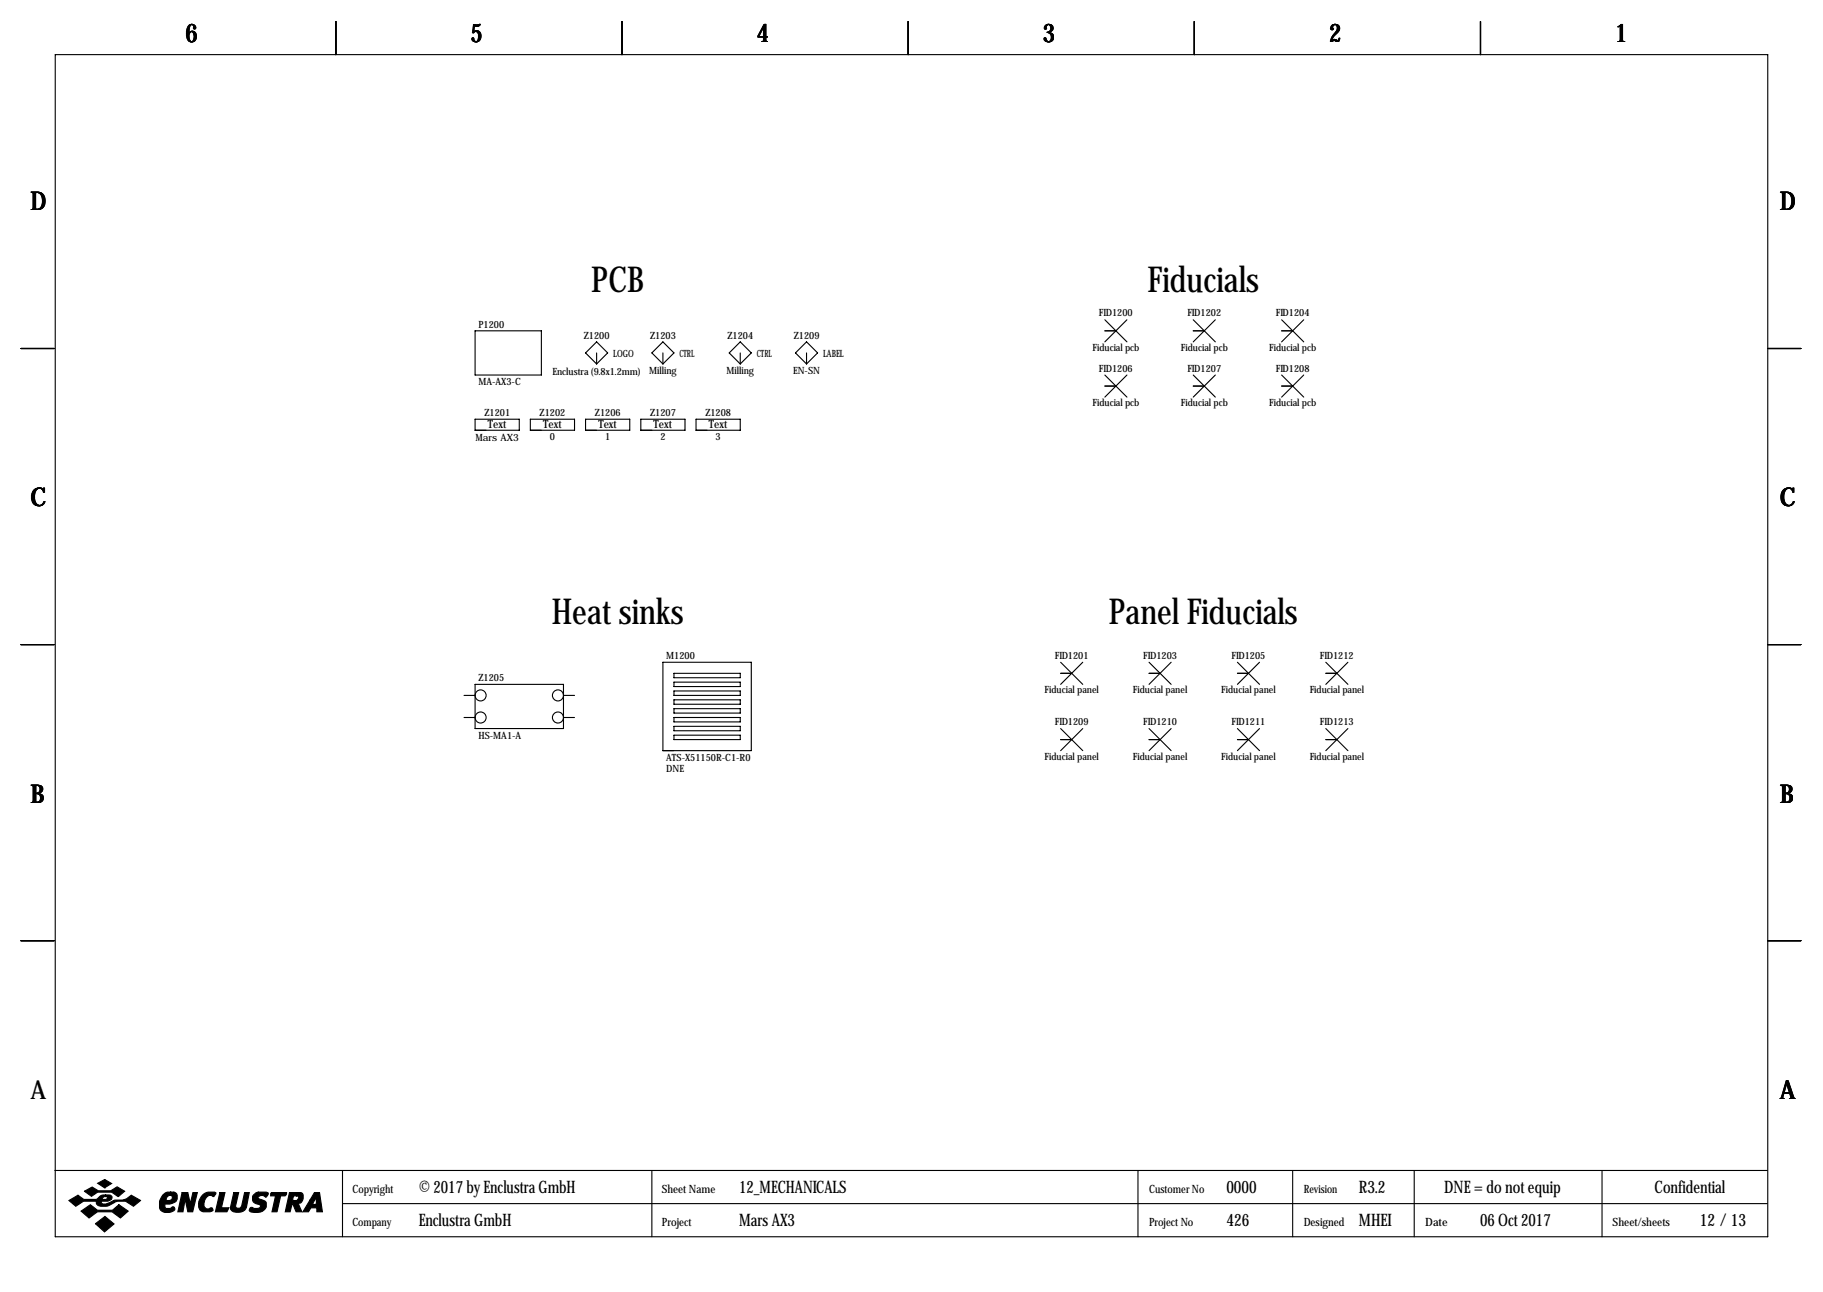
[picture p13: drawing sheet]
<svg xmlns="http://www.w3.org/2000/svg" width="419mm" height="297mm" viewBox="0 0 419 297" stroke-linecap="round" stroke-linejoin="round" font-family="sans-serif">
<defs><g id="words">
<g font-size="8.2">
<text x="135.9" y="67.2">PCB</text>
<text x="263.8" y="67.2">Fiducials</text>
<text x="126.8" y="143.4">Heat sinks</text>
<text x="254.9" y="143.4">Panel Fiducials</text>
</g>
<g font-size="5.9">
<text x="42.7" y="9.8">6</text>
<text x="108.2" y="9.8">5</text>
<text x="174" y="9.8">4</text>
<text x="239.8" y="9.8">3</text>
<text x="305.6" y="9.8">2</text>
<text x="371.3" y="9.8">1</text>
<text x="7" y="48.4">D</text>
<text x="409.2" y="48.4">D</text>
<text x="7" y="116.4">C</text>
<text x="409.2" y="116.4">C</text>
<text x="7" y="184.5">B</text>
<text x="409.2" y="184.5">B</text>
<text x="7" y="252.6">A</text>
<text x="409.2" y="252.6">A</text>
</g>
<g font-size="4">
<text x="96.3" y="274.2">© 2017 by Enclustra GmbH</text>
<text x="169.9" y="274.2">12_MECHANICALS</text>
<text x="281.9" y="274.2">0000</text>
<text x="312.4" y="274.2">R3.2</text>
<text x="332" y="274.2">DNE = do not equip</text>
<text x="380.4" y="274.2">Confidential</text>
<text x="96.3" y="281.8">Enclustra GmbH</text>
<text x="169.9" y="281.8">Mars AX3</text>
<text x="281.9" y="281.8">426</text>
<text x="312.4" y="281.8">MHEI</text>
<text x="340.3" y="281.8">06 Oct 2017</text>
<text x="390.8" y="281.8">12/13</text>
</g>
<g font-size="2.6">
<text x="112.2" y="98.4">Text</text>
<text x="124.9" y="98.4">Text</text>
<text x="137.6" y="98.4">Text</text>
<text x="150.3" y="98.4">Text</text>
<text x="163" y="98.4">Text</text>
<text x="81" y="274.2">Copyright</text>
<text x="152.1" y="274.2">Sheet Name</text>
<text x="264.2" y="274.2">Customer No</text>
<text x="299.7" y="274.2">Revision</text>
<text x="81" y="281.8">Company</text>
<text x="152.1" y="281.8">Project</text>
<text x="264.2" y="281.8">Project No</text>
<text x="299.7" y="281.8">Designed</text>
<text x="327.7" y="281.8">Date</text>
<text x="370.7" y="281.8">Sheet/sheets</text>
</g>
<g font-size="2.3">
<text x="110" y="75.3">P1200</text>
<text x="134.2" y="77.8">Z1200</text>
<text x="149.5" y="77.8">Z1203</text>
<text x="167.2" y="77.8">Z1204</text>
<text x="182.5" y="77.8">Z1209</text>
<text x="252.7" y="72.8">FID1200</text>
<text x="273" y="72.8">FID1202</text>
<text x="293.3" y="72.8">FID1204</text>
<text x="141" y="82.2">LOGO</text>
<text x="156.2" y="82.2">CTRL</text>
<text x="174" y="82.2">CTRL</text>
<text x="189.2" y="82.2">LABEL</text>
<text x="251.2" y="80.6">Fiducial pcb</text>
<text x="271.5" y="80.6">Fiducial pcb</text>
<text x="291.8" y="80.6">Fiducial pcb</text>
<text x="110" y="88.5">MA-AX3-C</text>
<text x="127" y="86.2">Enclustra (9.8x1.2mm)</text>
<text x="149.3" y="86">Milling</text>
<text x="167" y="86">Milling</text>
<text x="182.3" y="86">EN-SN</text>
<text x="252.7" y="85.5">FID1206</text>
<text x="273" y="85.5">FID1207</text>
<text x="293.3" y="85.5">FID1208</text>
<text x="111.4" y="95.6">Z1201</text>
<text x="124.1" y="95.6">Z1202</text>
<text x="136.8" y="95.6">Z1206</text>
<text x="149.5" y="95.6">Z1207</text>
<text x="162.2" y="95.6">Z1208</text>
<text x="251.2" y="93.3">Fiducial pcb</text>
<text x="271.5" y="93.3">Fiducial pcb</text>
<text x="291.8" y="93.3">Fiducial pcb</text>
<text x="109.3" y="101.3">Mars AX3</text>
<text x="126.4" y="101.2">0</text>
<text x="139.1" y="101.2">1</text>
<text x="151.8" y="101.2">2</text>
<text x="164.5" y="101.2">3</text>
<text x="153.2" y="151.5">M1200</text>
<text x="242.5" y="151.5">FID1201</text>
<text x="262.8" y="151.5">FID1203</text>
<text x="283.1" y="151.5">FID1205</text>
<text x="303.5" y="151.5">FID1212</text>
<text x="110" y="156.6">Z1205</text>
<text x="240.1" y="159.4">Fiducial panel</text>
<text x="260.5" y="159.4">Fiducial panel</text>
<text x="280.8" y="159.4">Fiducial panel</text>
<text x="301.1" y="159.4">Fiducial panel</text>
<text x="242.5" y="166.7">FID1209</text>
<text x="262.8" y="166.7">FID1210</text>
<text x="283.1" y="166.7">FID1211</text>
<text x="303.5" y="166.7">FID1213</text>
<text x="110" y="169.8">HS-MA1-A</text>
<text x="153.2" y="174.9">ATS-X51150R-C1-R0</text>
<text x="153.2" y="177.4">DNE</text>
<text x="240.1" y="174.6">Fiducial panel</text>
<text x="260.5" y="174.6">Fiducial panel</text>
<text x="280.8" y="174.6">Fiducial panel</text>
<text x="301.1" y="174.6">Fiducial panel</text>
</g>
</g></defs>
<g fill="none" stroke="#000" stroke-width=".25">
<path d="M12.7 12.6h393.7v271.7h-393.7zM77.2 4.9v7.7M143 4.9v7.7M208.8 4.9v7.7M274.6 4.9v7.7M340.4 4.9v7.7M109.2 76.1h15.3v10.1h-15.3zM137.2 78.6l2.5 2.5-2.5 2.6-2.6-2.6zM170.2 78.6l2.5 2.5-2.5 2.6-2.6-2.6zM185.4 78.6l2.6 2.5-2.6 2.6-2.5-2.6zM254 73.5l5.1 5.1M254 76.1h2.5"/>
<path d="M259.1 73.5l-5.1 5.1M274.3 76.1h2.6M274.3 73.5l5.1 5.1M279.4 73.5l-5.1 5.1M294.6 76.1h2.6M294.6 73.5l5.1 5.1M299.7 73.5l-5.1 5.1M4.8 80.1h7.6M109.2 96.4h10.2v2.5h-10.2zM121.9 96.4h10.2v2.5h-10.2zM134.6 96.4h10.2v2.5h-10.2zM137.2 81.1v2.6"/>
<path d="M147.3 96.4h10.2v2.5h-10.2zM149.9 81.1l2.5-2.5 2.5 2.5-2.5 2.6zM152.4 81.1v2.6M160 96.4h10.2v2.5h-10.2zM170.2 81.1v2.6M185.4 81.1v2.6M254 86.2l5.1 5.1M254 88.8h2.5M259.1 86.2l-5.1 5.1M274.3 88.8h2.6M274.3 86.2l5.1 5.1M279.4 86.2l-5.1 5.1"/>
<path d="M294.6 88.8h2.6M294.6 86.2l5.1 5.1M299.7 86.2l-5.1 5.1M406.4 80.1h7.6M4.8 148.2h7.6M106.7 159.9h2.5M109.2 157.3h20.3v10.2h-20.3zM129.5 159.9h2.6M152.4 152.3h20.3v20.3h-20.3zM154.9 154.8h15.3v1h-15.3zM154.9 156.8h15.3v1h-15.3zM154.9 158.9h15.3v1h-15.3z"/>
<path d="M243.8 152.3l5.1 5M243.8 154.8h2.6M248.9 152.3l-5.1 5M264.2 154.8h2.5M264.2 152.3l5 5M269.2 152.3l-5 5M284.5 154.8h2.5M284.5 152.3l5.1 5M289.6 152.3l-5.1 5M304.8 154.8h2.5M304.8 152.3l5.1 5M309.9 152.3l-5.1 5"/>
<path d="M406.4 148.2h7.6M106.7 165h2.5M129.5 165h2.6M154.9 160.9h15.3v1h-15.3zM154.9 162.9h15.3v1h-15.3zM154.9 165h15.3v1h-15.3zM154.9 167h15.3v1h-15.3zM154.9 169h15.3v1h-15.3zM243.8 167.5l5.1 5.1M243.8 170h2.6M248.9 167.5l-5.1 5.1M264.2 170h2.5"/>
<path d="M264.2 167.5l5 5.1M269.2 167.5l-5 5.1M284.5 170h2.5M284.5 167.5l5.1 5.1M289.6 167.5l-5.1 5.1M304.8 170h2.5M304.8 167.5l5.1 5.1M309.9 167.5l-5.1 5.1M4.8 216.3h7.6M406.4 216.3h7.6M12.6 269.1h393.7M78.7 269.1v15.2"/>
<path d="M78.7 276.7h327.6M149.9 269.1v15.2M261.6 269.1v15.2M297.2 269.1v15.2M325.1 269.1v15.2M368.3 269.1v15.2"/>
<circle cx="110.5" cy="159.9" r="1.27"/>
<circle cx="128.3" cy="159.9" r="1.27"/>
<circle cx="110.5" cy="165" r="1.27"/>
<circle cx="128.3" cy="165" r="1.27"/>
</g>
<g fill="#000" stroke="#000" stroke-width=".25">
<path d="M15.8 276l2.1-1.2 1.4 1h2.8l.3-.2a1.77 1.77 0 0 1 1.9-.9v.4l-.6 .2-.2 .5h.9l.3-.6-.4-.1v-.4h.9a.59 .59 0 0 1 .6 .7l-.2 .4-.8 .4h-1.4l-.1 .1 .1 .4a3.2 3.2 0 0 0 2.7-.7l.3-.1a4 4 0 0 0 3.8-1.1l2.1 1.2-1.6 1.3a4 4 0 0 0-5.5-.2 2.66 2.66 0 0 1-2.9-.2l-.1-.7h-3l-1.8 1.1zM19.4 273.9l1.8-1 1.4 .9h2.9l1.4-.9 1.8 1-1.5 1.2-1.5-1h-3.2l-1.5 .9zM22.5 272l1.6-.8 1.6 .9-1.6 1zM18.6 278.4l2.2-1.4 1.6 1.2h3.5l1.4-1.2 2.2 1.4-1.8 1.6-1.9-1.4h-3.4l-1.9 1.4zM37.4 274.7a1.75 1.75 0 0 1 1.8-.6v.7a.82 .82 0 0 0-.8 1.2h.6a.6 .6 0 0 0 .6-.5 .6 .6 0 0 0-.4-.7v-.7h.8l.5 .3a1.61 1.61 0 0 1 0 1.7 1.61 1.61 0 0 1-1.5 .7h-1v.9l.2 .1h.9l.7-.4 .4 .4a1.06 1.06 0 0 1-1.3 1 1.82 1.82 0 0 1-2.2-1.1 3.5 3.5 0 0 1 .7-3zM41.9 274.2h1.3l.5 2.6 .6-2.6h1.1l-1.1 4.4h-1.1l-.6-2.9-.5 2.9h-1.2zM46.7 274.6a2.78 2.78 0 0 1 2.9-.4l-.4 .9a1.32 1.32 0 0 0-2.1 .8l-.2 .8a.98 .98 0 0 0 1.1 1.2 .55 .55 0 0 1 .6-.2 .55 .55 0 0 1 .4 .6l-.7 .3-1.8-.1a1.79 1.79 0 0 1-.8-2.3zM50.5 274.2h1.2l-.8 3.5h1.7l-.4 .9h-2.7zM53.7 274.2h1.2l-.7 3.1a.73 .73 0 0 0 .7 .5 .73 .73 0 0 0 .7-.6l.6-3h1.1l-.7 3.4a2.28 2.28 0 0 1-3.6 .4v-.4zM58.3 274.7l.8-.6h2.1l.5 .2v.2l-.6 .7a.96 .96 0 0 0-1-.4 .96 .96 0 0 0-.8 .6l1.7 .8a1.71 1.71 0 0 1-.1 1.8 1.71 1.71 0 0 1-1.7 .8l-1.4-.2a.51 .51 0 0 1-.4-.7 .51 .51 0 0 1 .8-.2l1 .1a.52 .52 0 0 0 .6-.2 .52 .52 0 0 0-.2-.7 1.39 1.39 0 0 1-1.4-.6 1.39 1.39 0 0 1 .1-1.6zM62.2 274.4l.2-.2h3.5l-.1 .4-.3 .3h-1l-.8 3.7h-1.2l.8-3.7h-1.1zM66.5 274.2h1.7v.7h-.7l-.2 1.1h.9l.3-.3a.44 .44 0 0 0 .1-.5 .44 .44 0 0 0-.4-.3v-.7h1l.3 .2 .2 .3v.9a1.03 1.03 0 0 1-1.2 1l.9 2h-1.3l-.8-1.8h-.1l-.5 1.8h-1.1z"/>
<path d="M72.3 274.2h1.2l.6 4.4h-1.3v-.9h-1.3l-.6 .9h-1.3l1.7-2.7h1l-.4 .8 .2 .2h.4l.2-.2v-1.5l-.4 .7h-1zM21.9 281.3l2.2-1.6 2.1 1.7-2.2 1.8z"/>
</g>
<use href="#words"/>
</svg>
